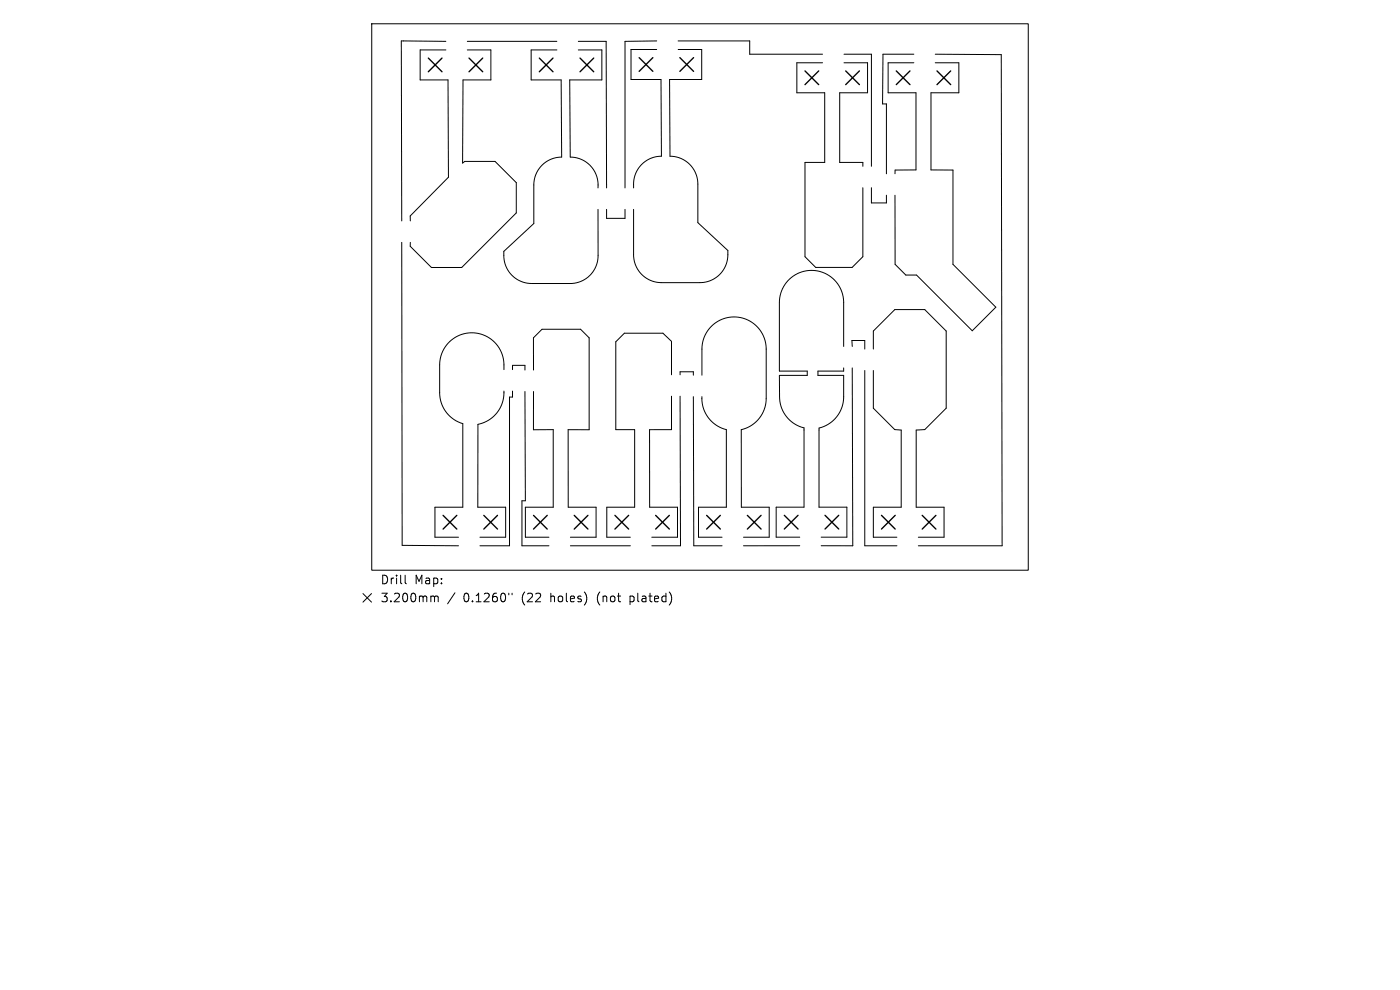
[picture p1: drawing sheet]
<svg xmlns="http://www.w3.org/2000/svg" width="297mm" height="210mm" viewBox="0 0 297 210" stroke-linecap="round" stroke-linejoin="round" font-family="sans-serif">
<defs><g id="words">
<g font-size="2.5">
<text x="80.6" y="124.2">Drill</text>
<text x="87.9" y="124.2">Map:</text>
<text x="80.6" y="128">3.200mm</text>
<text x="98.3" y="128">0.1260&quot;</text>
<text x="110.8" y="128">(22</text>
<text x="117" y="128">holes)</text>
<text x="127.1" y="128">(not</text>
<text x="134.2" y="128">plated)</text>
</g>
</g></defs>
<g fill="none" stroke="#000" stroke-width=".21">
<path d="M78.9 5h139.2v116h-139.2zM94.6 8.8l-9.5-.1 .1 38.2M94.6 10.6h-5.5v6.4h5.9l.1 20.6-8.1 8.2v1.1M99.1 8.8h19M99.1 10.6h5v6.4h-5.9l-.1 17.6 .5-.4h6.4l4.5 4.5v6.5l-11.5 11.5h-6.5l-4.5-4.5v-.8M118.1 10.6h-5.4v6.4h6.3l.2 16.3a5.9 5.9 0 0 0-6 5.9v8.2l-6.3 5.9a6 6 0 0 0 5.9 6.8h8.2a5.9 5.9 0 0 0 5.9-5.9v-9.8M122.7 10.6h5v6.4h-6.8l.1 16.3a5.9 5.9 0 0 1 5.9 6.6M122.7 8.8h5.9l.1 31.1M139.3 10.5h-5.4v6.4h6.3l.1 16.2a6 6 0 0 0-5.9 6.8M139.3 8.7l-6.7 .1v31.1M143.9 10.5h5v6.4h-6.9l.1 16.2a5.9 5.9 0 0 1 5.9 5.9v8.2l6.4 5.9a6 6 0 0 1-5.9 6.9h-8.2a5.9 5.9 0 0 1-5.9-6v-9.6M143.9 8.7h15.1v2.8h15.5"/>
<path d="M174.5 13.3h-5.5v6.4h6v14.8h-4.2v20l2.2 2.2h7.8l2.2-2.2v-14.7M179 11.5h5.9v23.8M179 13.3h5v6.4h-5.9v14.8h4.9v.8M193.9 11.5h-6.6l-.1 10.5h.8v14.9M193.9 13.3h-5.5v6.4h5.9v16.3l-4.4 .1v.8M198.4 11.5l14 .1 .2 104.2h-17.8M198.4 13.3h5v6.4h-5.9v16.3l4.7 .1v20l9.1 9.1-5 5-11.9-11.9h-2.2l-2.3-2.2v-14.7M184.9 39.8v3.2h3.1v-1.6M85.2 51.4l.1 64.3 12 .1M128.7 44.4v1.9h3.9v-1.9M106.9 78.4a6.9 6.9 0 0 0-6.3-7.8 6.9 6.9 0 0 0-7.3 6.8v5.9a6.8 6.8 0 0 0 4.9 6.6v17.7h-5.9v6.4h5M108.7 78.4v-.9h2.7v1"/>
<path d="M113.2 78.5v-6.8l1.8-1.9h8.2l1.8 1.9v19.5l-4.5-.1v16.5h6v6.4h-5.5M142.5 79.5v-7.1l-1.9-1.7h-8.1l-1.9 1.8v18.6h4v16.5h-5.9v6.4h5M144.3 79.5v-.6h2.8v.7M148.9 79.6v-5.6a6.8 6.8 0 0 1 6.8-6.8 6.8 6.8 0 0 1 6.8 6.8v10.5a6.8 6.8 0 0 1-5.2 6.6v16.5h5.9v6.4h-5.5M179 73.5v-9.3a6.8 6.8 0 0 0-6.8-6.8 6.8 6.8 0 0 0-6.9 6.8v14.5h6v.9h-6l.1 4.6a6.8 6.8 0 0 0 5.2 6.6v16.8h-5.9v6.3h5M179 78v.7h-5.5v.9h5.5v4.6a6.8 6.8 0 0 1-5.2 6.6v16.8h5.9v6.3h-5.5M180.8 78l.1 37.8h-6.7M180.8 73.5l-.1-1.3h2.8v1.8M183.5 78.6v37.2h6.8M185.3 78.6v8l4.5 4.5 1.4 .1v16.4h-5.9v6.4h5M185.3 74v-3.8l4.5-4.5h6.4l4.5 4.5v16.4l-4.5 4.5-1.8 .1v16.4h5.9v6.4h-5.5M106.9 83a6.8 6.8 0 0 1-5.5 7v17.6h5.9v6.4h-5.5"/>
<path d="M108.7 83v1.2h-.6v31.6h-6.3M111.4 83l.1 23.2h-.8v9.6h5.8M113.2 83v8.2l4.2-.1v16.5h-5.9v6.4h5M142.5 84v7.1h-4.7v16.5h5.9v6.4h-5.4M144.3 84l.1 31.8h-6.1M147.1 84.1l.1 31.7h6M148.9 84.1a6.8 6.8 0 0 0 5.2 7v16.5h-5.9v6.4h5M121 115.8h12.7M169.7 115.8h-12M77 125.9l1.8 1.8M78.8 125.9l-1.8 1.8M85.9 122v1.6l.3 .2"/>
<path d="M91.7 126.4l.4 .1 .1 .2M92.2 126.7l.2-.3 .5 .1 .1 1.2M92.2 126.7v1M96.5 125.7l-1.5 2.4M107.9 125.8v.4M108.6 125.8v.4"/>
</g>
<g fill="none" stroke="#000" stroke-width=".29">
<path d="M90.9 12.3l2.9 2.9M93.8 12.3l-2.9 2.9M99.5 12.3l2.9 2.9M102.4 12.3l-2.9 2.9M114.4 12.3l2.9 2.9M117.3 12.3l-2.9 2.9M123 12.3l3 2.9M126 12.3l-3 2.9M135.6 12.2l2.9 2.9M138.5 12.2l-2.9 2.9M144.2 12.2l2.9 2.9M147.1 12.2l-2.9 2.9"/>
<path d="M170.8 15l2.9 3M173.7 15l-2.9 3M179.4 15l2.9 3M182.3 15l-2.9 3M190.1 15l2.9 3M193 15l-2.9 3M198.8 15l2.9 3M201.7 15l-2.9 3M94 109.3l2.9 2.9M96.9 109.3l-2.9 2.9M102.6 109.3l2.9 2.9M105.5 109.3l-2.9 2.9"/>
<path d="M113.2 109.3l2.9 2.9M116.1 109.3l-2.9 2.9M121.8 109.3l2.9 2.9M124.7 109.3l-2.9 2.9M130.5 109.3l2.9 2.9M133.4 109.3l-2.9 2.9M139.1 109.3l2.9 2.9M142 109.3l-2.9 2.9M149.9 109.3l2.9 2.9M152.8 109.3l-2.9 2.9M158.5 109.3l3 2.9M161.5 109.3l-3 2.9"/>
<path d="M166.4 109.3l2.9 2.9M169.3 109.3l-2.9 2.9M175 109.3l2.9 2.9M177.9 109.3l-2.9 2.9M187 109.3l2.9 2.9M189.9 109.3l-2.9 2.9M195.6 109.3l2.9 2.9M198.5 109.3l-2.9 2.9"/>
</g>
<use href="#words"/>
</svg>
